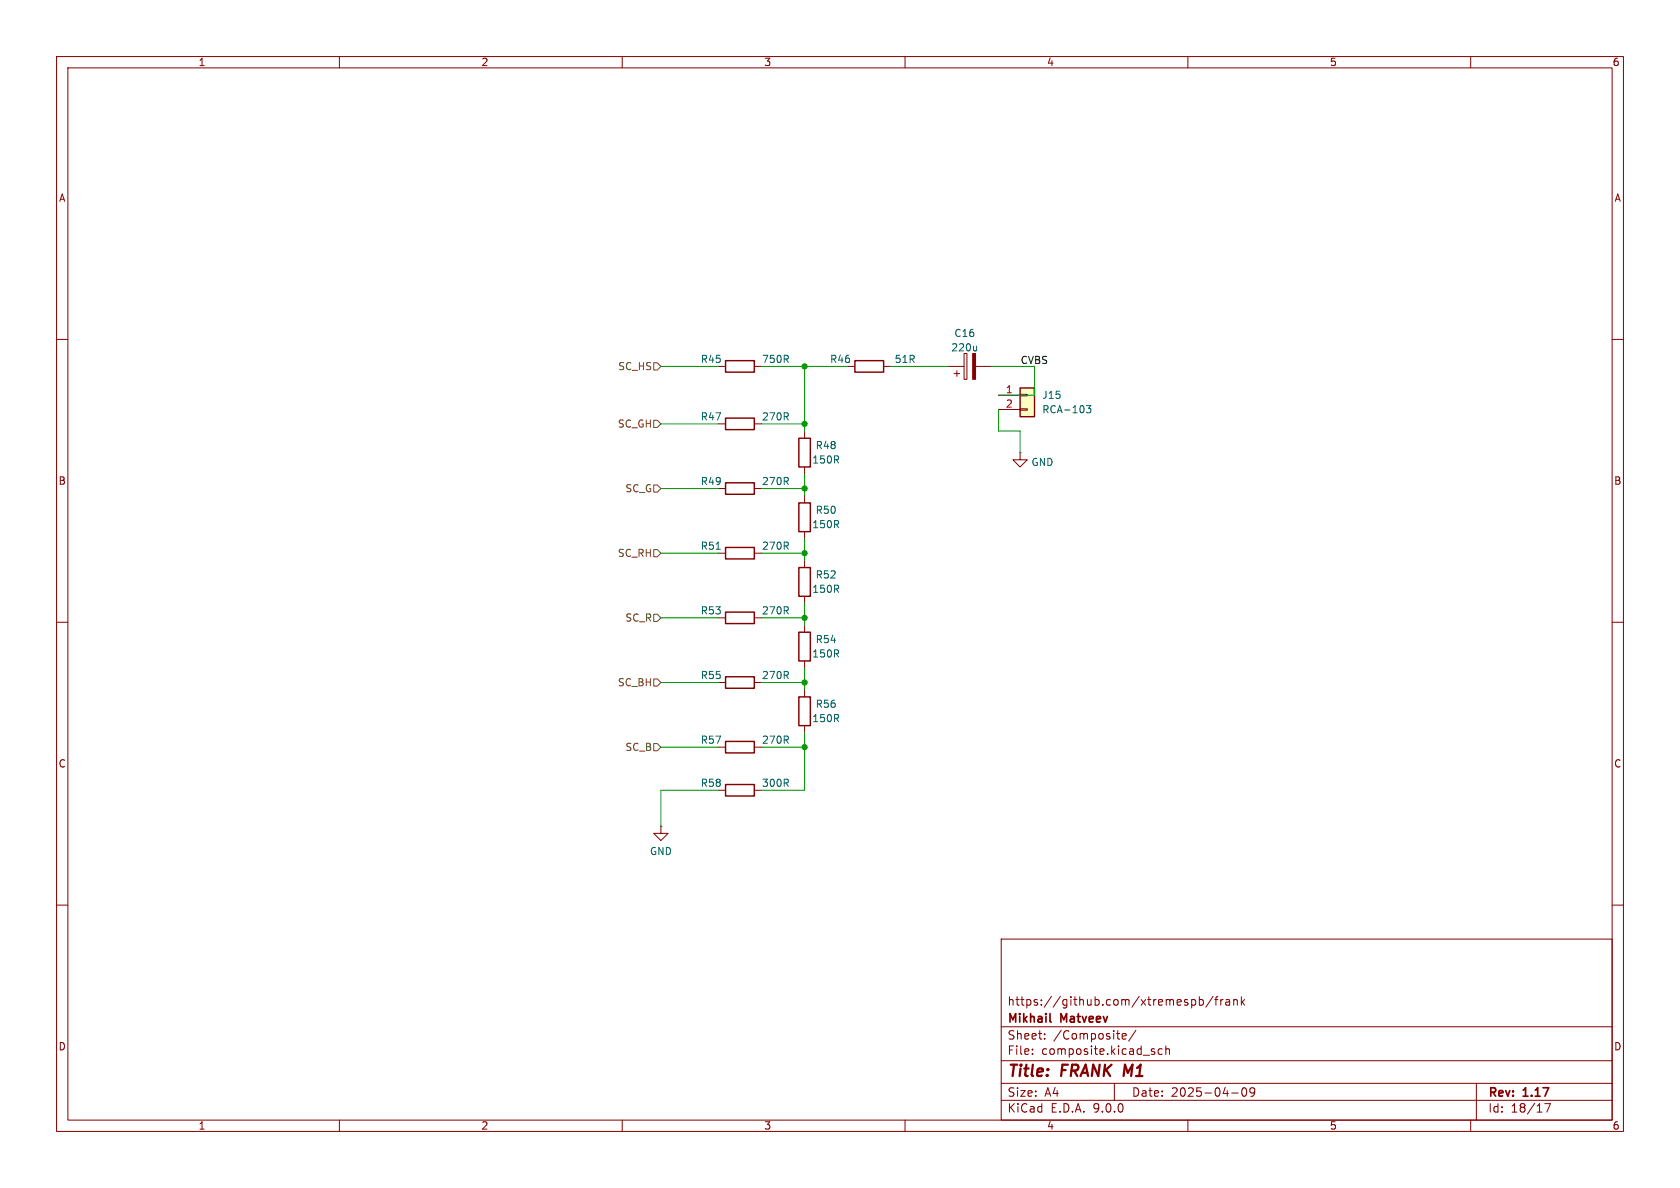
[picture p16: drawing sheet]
<svg xmlns="http://www.w3.org/2000/svg" width="297mm" height="210mm" viewBox="0 0 297 210" stroke-linecap="round" stroke-linejoin="round" font-family="sans-serif">
<defs><g id="words">
<g font-size="2.8" fill="#840000">
<text x="178" y="190.9">Title:</text>
<text x="187.7" y="190.9">FRANK M1</text>
</g>
<g font-size="2.1" fill="#840000">
<text x="178" y="178">https://github.com/xtremespb/frank</text>
<text x="178" y="184">Sheet:</text>
<text x="178" y="181.2">Mikhail</text>
<text x="186.2" y="184">/Composite/</text>
<text x="187.6" y="181.2">Matveev</text>
<text x="178" y="186.7">File:</text>
<text x="184.1" y="186.7">composite.kicad_sch</text>
<text x="178" y="196.9">KiCad</text>
<text x="178" y="194.1">Size:</text>
<text x="184.7" y="194.1">A4</text>
<text x="185.7" y="196.9">E.D.A.</text>
<text x="193.3" y="196.9">9.0.0</text>
<text x="200" y="194.1">Date:</text>
<text x="207" y="194.1">2025-04-09</text>
<text x="263" y="194.3">Rev:</text>
<text x="263" y="196.9">Id:</text>
<text x="267.1" y="196.9">18/17</text>
<text x="269.4" y="194.3">1.17</text>
</g>
<g font-size="1.8" fill="#840000">
<text x="35" y="11.9">1</text>
<text x="85" y="11.9">2</text>
<text x="135" y="11.9">3</text>
<text x="185" y="11.9">4</text>
<text x="235" y="11.9">5</text>
<text x="285" y="11.9">6</text>
<text x="10.3" y="35.9">A</text>
<text x="285.3" y="35.9">A</text>
<text x="10.3" y="85.9">B</text>
<text x="285.3" y="85.9">B</text>
<text x="10.3" y="135.9">C</text>
<text x="285.3" y="135.9">C</text>
<text x="10.3" y="185.9">D</text>
<text x="285.3" y="185.9">D</text>
<text x="35" y="199.9">1</text>
<text x="85" y="199.9">2</text>
<text x="135" y="199.9">3</text>
<text x="185" y="199.9">4</text>
<text x="235" y="199.9">5</text>
<text x="285" y="199.9">6</text>
</g>
<g font-size="1.8" fill="#006464">
<text x="168.6" y="59.8">C16</text>
<text x="123.8" y="64.4">R45</text>
<text x="134.6" y="64.4">750R</text>
<text x="146.6" y="64.4">R46</text>
<text x="158.1" y="64.4">51R</text>
<text x="168.1" y="62.3">220u</text>
<text x="184.2" y="70.7">J15</text>
<text x="123.8" y="74.5">R47</text>
<text x="134.6" y="74.5">270R</text>
<text x="184.2" y="73.3">RCA-103</text>
<text x="143.5" y="82.1">150R</text>
<text x="144.1" y="79.6">R48</text>
<text x="182.3" y="82.6">GND</text>
<text x="123.8" y="86">R49</text>
<text x="134.6" y="86">270R</text>
<text x="143.5" y="93.6">150R</text>
<text x="144.1" y="91">R50</text>
<text x="123.8" y="97.4">R51</text>
<text x="134.6" y="97.4">270R</text>
<text x="143.5" y="105">150R</text>
<text x="144.1" y="102.5">R52</text>
<text x="123.8" y="108.8">R53</text>
<text x="134.6" y="108.8">270R</text>
<text x="144.1" y="113.9">R54</text>
<text x="143.5" y="116.4">150R</text>
<text x="123.8" y="120.2">R55</text>
<text x="134.6" y="120.2">270R</text>
<text x="144.1" y="125.3">R56</text>
<text x="123.8" y="131.7">R57</text>
<text x="134.6" y="131.7">270R</text>
<text x="143.5" y="127.9">150R</text>
<text x="123.8" y="139.3">R58</text>
<text x="134.6" y="139.3">300R</text>
<text x="114.8" y="151.4">GND</text>
</g>
<g font-size="1.8" fill="#725600">
<text x="109.2" y="65.6">SC_HS</text>
<text x="109.1" y="75.8">SC_GH</text>
<text x="110.5" y="87.2">SC_G</text>
<text x="109.1" y="98.7">SC_RH</text>
<text x="110.5" y="110.1">SC_R</text>
<text x="109.1" y="121.5">SC_BH</text>
<text x="110.5" y="132.9">SC_B</text>
</g>
<text font-size="1.8" fill="#0f0f0f" x="180.3" y="64.4">CVBS</text>
<g font-size="1.8" fill="#a90000">
<text x="177.7" y="69.6">1</text>
<text x="177.7" y="72.1">2</text>
</g>
</g></defs>
<g fill="none" stroke="#840000" stroke-width=".18">
<path d="M10 10h277v190h-277zM12 12h273v186h-273zM60 10v2M110 10v2M160 10v2M210 10v2M260 10v2M10 60h2M285 60h2M127 86.4h1.3M133.3 86.4h1.3M10 110h2"/>
<path d="M285 110h2M10 160h2M177 166h108v32h-108zM210.7 176.8l.4-.1 .3 .3v.4l-.2 .2h-.5M212 176.8l.5-.1 .2 .3v.4l-.1 .2h-.6M212 176.2v1.5M214.5 176.1l-1.3 2M214.7 176.7h.6M215.3 176.2l-.3 .2v1.3M215.8 176.7v1M216.2 176.7l-.2 .1-.2 .2M216.7 176.8h.6l.1 .9"/>
<path d="M217.4 177.1h-.5a.29 .29 0 0 0-.2 .3 .29 .29 0 0 0 .2 .3l.5-.1M218.1 176.8l.2-.1 .4 .1v.9M218.1 176.7v1M219.5 176.2v1.5M219.6 177.1l.4 .6M220 176.7l-.5 .6M285 160h2M60 198v2M110 198v2M160 198v2M177 194.5h108M177 191.5h108"/>
<path d="M177 187.5h108M177 181.5h108M182.5 186.3v.1M182.5 185.5v.1M184.7 183.6v.1M184.7 182.8v.1M197 191.5v3M198.4 183.2l.7-.1-.1-.3-.4-.1-.2 .2 .1 .7h.5M200.8 182.1l-1.3 2M204 185.9l.2 .2-.2 .3M204 185.4l.1 .1M205.5 185.5l-.5-.1-.3 .3v.4l.2 .2h.6"/>
<path d="M206.1 185.5l.2-.1 .4 .1v.9M206.1 184.9v1.5M210 198v2M217.7 193.2h1.2M219.7 192.4l.2-.1a.81 .81 0 0 1 .6 .6 .81 .81 0 0 1-.3 .8l-.2 .1a.81 .81 0 0 1-.3-1.4zM221.8 192.9l-.3 .3h-.3l-.2-.3 .1-.5 .4-.1 .2 .1a.99 .99 0 0 1-.3 1.4h-.3M260 198v2M261 191.5v6.5M273.1 195.1h1l-.6 1.5"/>
</g>
<path d="M185.6 180.5l.2 .2" fill="none" stroke="#840000" stroke-width=".3"/>
<path d="M128.3 85.3h5v2.1h-5z" fill="none" stroke="#840000" stroke-width=".25"/>
<path d="M180.3 68.6h2.6v5.1h-2.6z" fill="#ffffc2"/>
<g fill="none" stroke="#840000" stroke-width=".25">
<path d="M128.3 63.8h5v2h-5zM128.3 73.9h5v2h-5zM141.2 77.5h2.1v5.1h-2.1zM151.1 63.8h5.1v2h-5.1zM180.3 68.6h2.6v5.1h-2.6zM128.3 96.8h5v2h-5zM141.2 88.9h2.1v5.1h-2.1zM128.3 108.2h5v2h-5zM128.3 119.6h5v2.1h-5zM141.2 111.8h2.1v5h-2.1zM141.2 100.3h2.1v5.1h-2.1zM128.3 138.7h5v2h-5z"/>
<path d="M128.3 131.1h5v2h-5zM141.2 123.2h2.1v5.1h-2.1z"/>
</g>
<g fill="none" stroke="#840000" stroke-width=".18">
<path d="M127 64.8h1.3M127 74.9h1.3M133.3 64.8h1.3M133.3 74.9h1.3M142.2 76.2v1.3M149.9 64.8h1.2M156.2 64.8h1.3M167.6 64.8h2.8M168.7 66h1M169.2 65.5v1M170.4 62.5h.5v4.6h-.5zM172.5 64.8h2.8"/>
<path d="M176.5 69.9h3.8M176.5 72.4h3.8M180.3 69.7h1.3v.3h-1.3zM180.3 72.3h1.3v.2h-1.3zM127 97.8h1.3M133.3 97.8h1.3M142.2 82.6v1.2M142.2 87.6v1.3M142.2 94v1.3M142.2 99.1v1.2M180.3 80v1.3h1.3l-1.3 1.3-1.2-1.3h1.2M180.3 80h.1"/>
<path d="M127 109.2h1.3M133.3 109.2h1.3M142.2 105.4v1.3M142.2 110.5v1.3M142.2 116.8v1.3M127 139.7h1.3M127 120.7h1.3M127 132.1h1.3M133.3 139.7h1.3M133.3 120.7h1.3M133.3 132.1h1.3M142.2 121.9v1.3"/>
<path d="M142.2 128.3v1.2M116.8 146.1v1.2h1.3l-1.3 1.3-1.2-1.3h1.2M116.8 146.1h.1"/>
</g>
<path d="M172.6 61.2v.8M172.6 61.9l-.1 .1M192.1 71.7h.7l-.4 .5 .4 .1v.5l-.2 .2-.5-.2M126.6 97.1h.7" fill="none" stroke="#006464" stroke-width=".18"/>
<path d="M172 62.5h.5v4.6h-.5z" fill="#840000" stroke="#840000" stroke-width=".18"/>
<path d="M115.6 64.1h.6l.6 .7-.6 .6h-.6zM115.6 74.3h.6l.6 .6-.6 .7h-.6zM115.6 97.2h.6l.6 .6-.6 .6h-.6zM115.6 85.7h.6l.6 .7-.6 .6h-.6zM115.6 108.6h.6l.6 .6-.6 .7h-.6zM115.6 131.4h.6l.6 .7-.6 .6h-.6zM115.6 120h.6l.6 .7-.6 .6h-.6z" fill="none" stroke="#725600" stroke-width=".18"/>
<g fill="none" stroke="#009600" stroke-width=".18">
<path d="M116.8 74.9h10.2M116.8 64.8h10.2M134.6 74.9h7.6M134.6 64.8h15.3M142.2 64.8v11.4M157.5 64.8h10.1M175.3 64.8h7.6v5.1h-6.4M176.5 72.4v3.8h3.8v3.8M116.8 97.8h10.2M116.8 86.4h10.2M134.6 97.8h7.6M134.6 86.4h7.6"/>
<path d="M142.2 83.8v3.8M142.2 95.3v3.8M116.8 109.2h10.2M134.6 109.2h7.6M142.2 106.7v3.8M142.2 118.1v3.8M116.8 120.7h10.2M116.8 132.1h10.2M127 139.7h-10.2v6.4M134.6 120.7h7.6M134.6 132.1h7.6M142.2 129.5v10.2h-7.6"/>
</g>
<g fill="#009600" stroke="#009600" stroke-width=".18">
<circle cx="142.2" cy="120.7" r=".46"/>
<circle cx="142.2" cy="86.4" r=".46"/>
<circle cx="142.2" cy="74.9" r=".46"/>
<circle cx="142.2" cy="132.1" r=".46"/>
<circle cx="142.2" cy="97.8" r=".46"/>
<circle cx="142.2" cy="109.2" r=".46"/>
<circle cx="142.2" cy="64.8" r=".46"/>
</g>
<use href="#words"/>
</svg>
